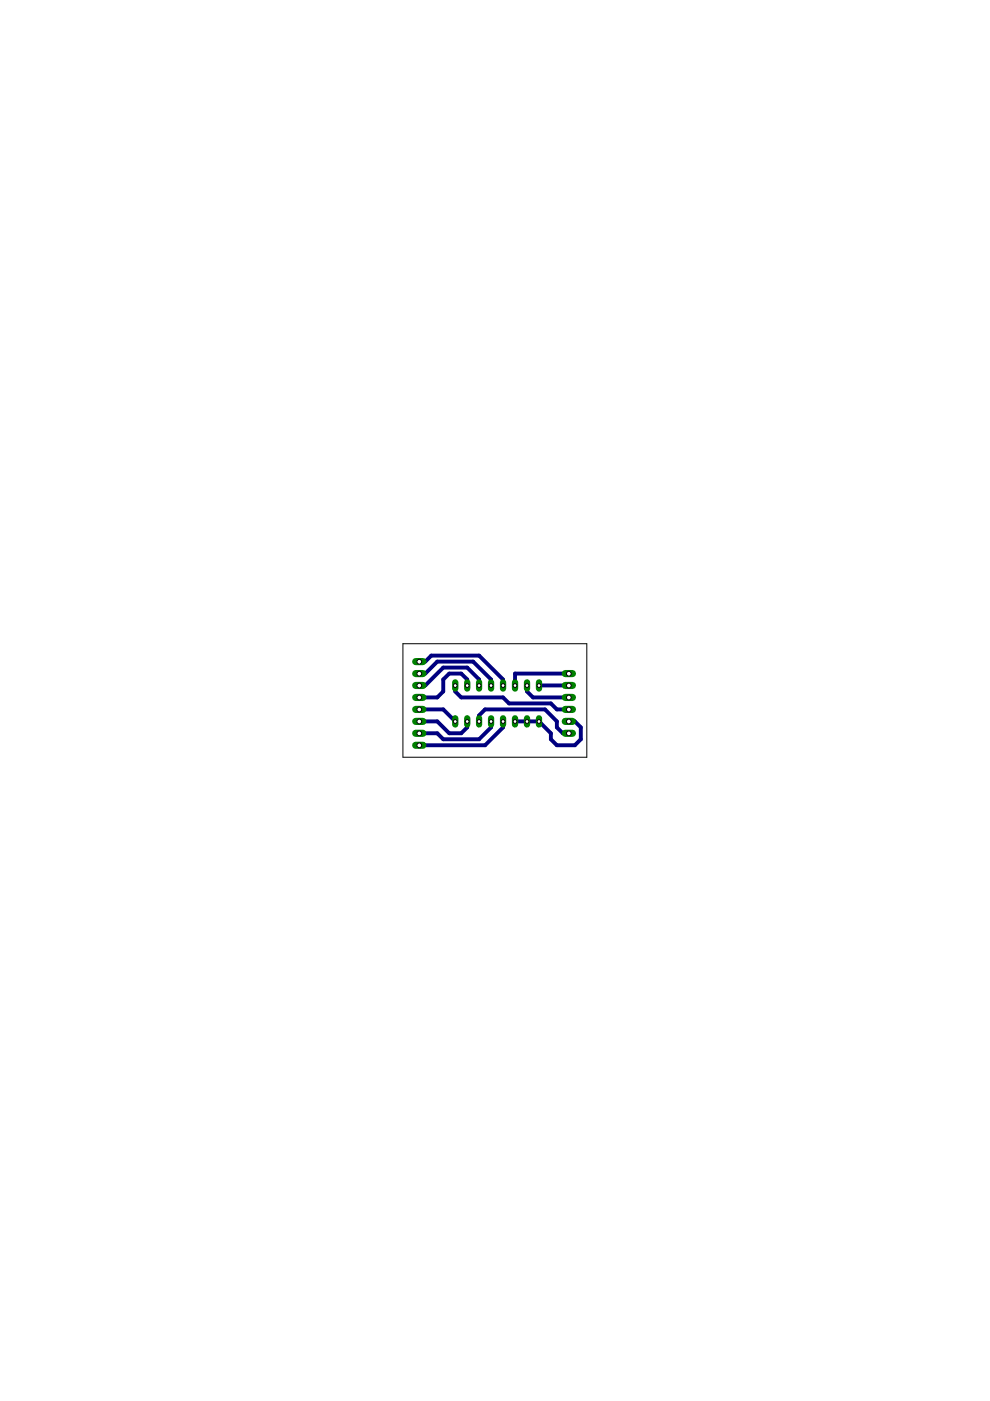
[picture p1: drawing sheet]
<svg xmlns="http://www.w3.org/2000/svg" width="210mm" height="297mm" viewBox="0 0 210 297" stroke-linecap="round" stroke-linejoin="round" font-family="sans-serif">
<g fill="none" stroke="#000080" stroke-width=".83">
<path d="M88.9 153h3.8l2.5 2.5h2.6l1.3-1.3v-1.2M88.9 142.8h1.3l2.5-2.5h7.6l3.8 3.8v1.2M88.9 150.4h5.1l2.5 2.6M88.9 140.3h1.3l1.2-1.3h10.2l5.1 5.1v1.2M88.9 145.3h1.3l3.8-3.8h5.1l2.5 2.6v1.2M96.5 145.3v1.3l1.3 1.3h8.9l1.2 1.2h8.9l1.3 1.3h2.5M99.1 145.3v-1.2l-1.3-1.3h-2.6l-1.2 1.3v2.5l-1.3 1.3h-3.8M101.6 153v-1.3l1.2-1.3h12.7l2.6 2.6v1.2l1.2 1.3h1.3M104.1 153v1.2l-2.5 2.5h-7.6l-1.3-1.2h-3.8M106.7 153v1.2l-3.9 3.8h-13.9M109.2 153h5.1l2.5 2.5v1.2l1.3 1.3h3.8l1.2-1.3v-2.5l-1.2-1.2h-1.3M111.7 145.3v1.3l1.3 1.3h7.6"/>
<path d="M114.3 145.3h6.3M120.6 142.8h-11.4v2.5"/>
</g>
<path d="M96.5 152.3v1.3" fill="none" stroke="#008000" stroke-width="1.3"/>
<circle cx="96.5" cy="153" r=".4" fill="#fff" stroke="#000" stroke-width=".21"/>
<path d="M99.1 152.3v1.3" fill="none" stroke="#008000" stroke-width="1.3"/>
<circle cx="99.1" cy="153" r=".4" fill="#fff" stroke="#000" stroke-width=".21"/>
<path d="M111.7 152.3v1.3" fill="none" stroke="#008000" stroke-width="1.3"/>
<circle cx="111.7" cy="153" r=".4" fill="#fff" stroke="#000" stroke-width=".21"/>
<path d="M114.3 152.3v1.3" fill="none" stroke="#008000" stroke-width="1.3"/>
<circle cx="114.3" cy="153" r=".4" fill="#fff" stroke="#000" stroke-width=".21"/>
<path d="M101.6 152.3v1.3" fill="none" stroke="#008000" stroke-width="1.3"/>
<circle cx="101.6" cy="153" r=".4" fill="#fff" stroke="#000" stroke-width=".21"/>
<path d="M104.1 152.3v1.3" fill="none" stroke="#008000" stroke-width="1.3"/>
<circle cx="104.1" cy="153" r=".4" fill="#fff" stroke="#000" stroke-width=".21"/>
<path d="M109.2 152.3v1.3" fill="none" stroke="#008000" stroke-width="1.3"/>
<circle cx="109.2" cy="153" r=".4" fill="#fff" stroke="#000" stroke-width=".21"/>
<path d="M106.7 152.3v1.3" fill="none" stroke="#008000" stroke-width="1.3"/>
<circle cx="106.7" cy="153" r=".4" fill="#fff" stroke="#000" stroke-width=".21"/>
<path d="M114.3 144.7v1.3" fill="none" stroke="#008000" stroke-width="1.3"/>
<circle cx="114.3" cy="145.4" r=".4" fill="#fff" stroke="#000" stroke-width=".21"/>
<path d="M111.7 144.7v1.3" fill="none" stroke="#008000" stroke-width="1.3"/>
<circle cx="111.7" cy="145.4" r=".4" fill="#fff" stroke="#000" stroke-width=".21"/>
<path d="M109.2 144.7v1.3" fill="none" stroke="#008000" stroke-width="1.3"/>
<circle cx="109.2" cy="145.4" r=".4" fill="#fff" stroke="#000" stroke-width=".21"/>
<path d="M106.7 144.7v1.3" fill="none" stroke="#008000" stroke-width="1.3"/>
<circle cx="106.7" cy="145.4" r=".4" fill="#fff" stroke="#000" stroke-width=".21"/>
<path d="M104.1 144.7v1.3" fill="none" stroke="#008000" stroke-width="1.3"/>
<circle cx="104.1" cy="145.4" r=".4" fill="#fff" stroke="#000" stroke-width=".21"/>
<path d="M101.6 144.7v1.3" fill="none" stroke="#008000" stroke-width="1.3"/>
<circle cx="101.6" cy="145.4" r=".4" fill="#fff" stroke="#000" stroke-width=".21"/>
<path d="M99.1 144.7v1.3" fill="none" stroke="#008000" stroke-width="1.3"/>
<circle cx="99.1" cy="145.4" r=".4" fill="#fff" stroke="#000" stroke-width=".21"/>
<path d="M96.5 144.7v1.3" fill="none" stroke="#008000" stroke-width="1.3"/>
<circle cx="96.5" cy="145.4" r=".4" fill="#fff" stroke="#000" stroke-width=".21"/>
<path d="M88.1 158h1.6" fill="none" stroke="#008000" stroke-width="1.5"/>
<circle cx="88.9" cy="158" r=".51" fill="#fff" stroke="#000" stroke-width=".21"/>
<path d="M88.1 155.5h1.6" fill="none" stroke="#008000" stroke-width="1.5"/>
<circle cx="88.9" cy="155.5" r=".51" fill="#fff" stroke="#000" stroke-width=".21"/>
<path d="M88.1 153h1.6" fill="none" stroke="#008000" stroke-width="1.5"/>
<circle cx="88.9" cy="153" r=".51" fill="#fff" stroke="#000" stroke-width=".21"/>
<path d="M88.1 150.4h1.6" fill="none" stroke="#008000" stroke-width="1.5"/>
<circle cx="88.9" cy="150.4" r=".51" fill="#fff" stroke="#000" stroke-width=".21"/>
<path d="M88.1 147.9h1.6" fill="none" stroke="#008000" stroke-width="1.5"/>
<circle cx="88.9" cy="147.9" r=".51" fill="#fff" stroke="#000" stroke-width=".21"/>
<path d="M88.1 145.3h1.6" fill="none" stroke="#008000" stroke-width="1.5"/>
<circle cx="88.9" cy="145.4" r=".51" fill="#fff" stroke="#000" stroke-width=".21"/>
<path d="M88.1 142.8h1.6" fill="none" stroke="#008000" stroke-width="1.5"/>
<circle cx="88.9" cy="142.8" r=".51" fill="#fff" stroke="#000" stroke-width=".21"/>
<path d="M88.1 140.3h1.6" fill="none" stroke="#008000" stroke-width="1.5"/>
<circle cx="88.9" cy="140.3" r=".51" fill="#fff" stroke="#000" stroke-width=".21"/>
<path d="M119.8 155.5h1.6" fill="none" stroke="#008000" stroke-width="1.5"/>
<circle cx="120.6" cy="155.5" r=".51" fill="#fff" stroke="#000" stroke-width=".21"/>
<path d="M119.8 153h1.6" fill="none" stroke="#008000" stroke-width="1.5"/>
<circle cx="120.6" cy="153" r=".51" fill="#fff" stroke="#000" stroke-width=".21"/>
<path d="M119.8 150.4h1.6" fill="none" stroke="#008000" stroke-width="1.5"/>
<circle cx="120.6" cy="150.4" r=".51" fill="#fff" stroke="#000" stroke-width=".21"/>
<path d="M119.8 147.9h1.6" fill="none" stroke="#008000" stroke-width="1.5"/>
<circle cx="120.6" cy="147.9" r=".51" fill="#fff" stroke="#000" stroke-width=".21"/>
<path d="M119.8 145.3h1.6" fill="none" stroke="#008000" stroke-width="1.5"/>
<circle cx="120.6" cy="145.4" r=".51" fill="#fff" stroke="#000" stroke-width=".21"/>
<path d="M119.8 142.8h1.6" fill="none" stroke="#008000" stroke-width="1.5"/>
<circle cx="120.6" cy="142.8" r=".51" fill="#fff" stroke="#000" stroke-width=".21"/>
<path d="M85.4 136.5h39v24h-39z" fill="none" stroke="#000" stroke-width=".21"/>
</svg>
